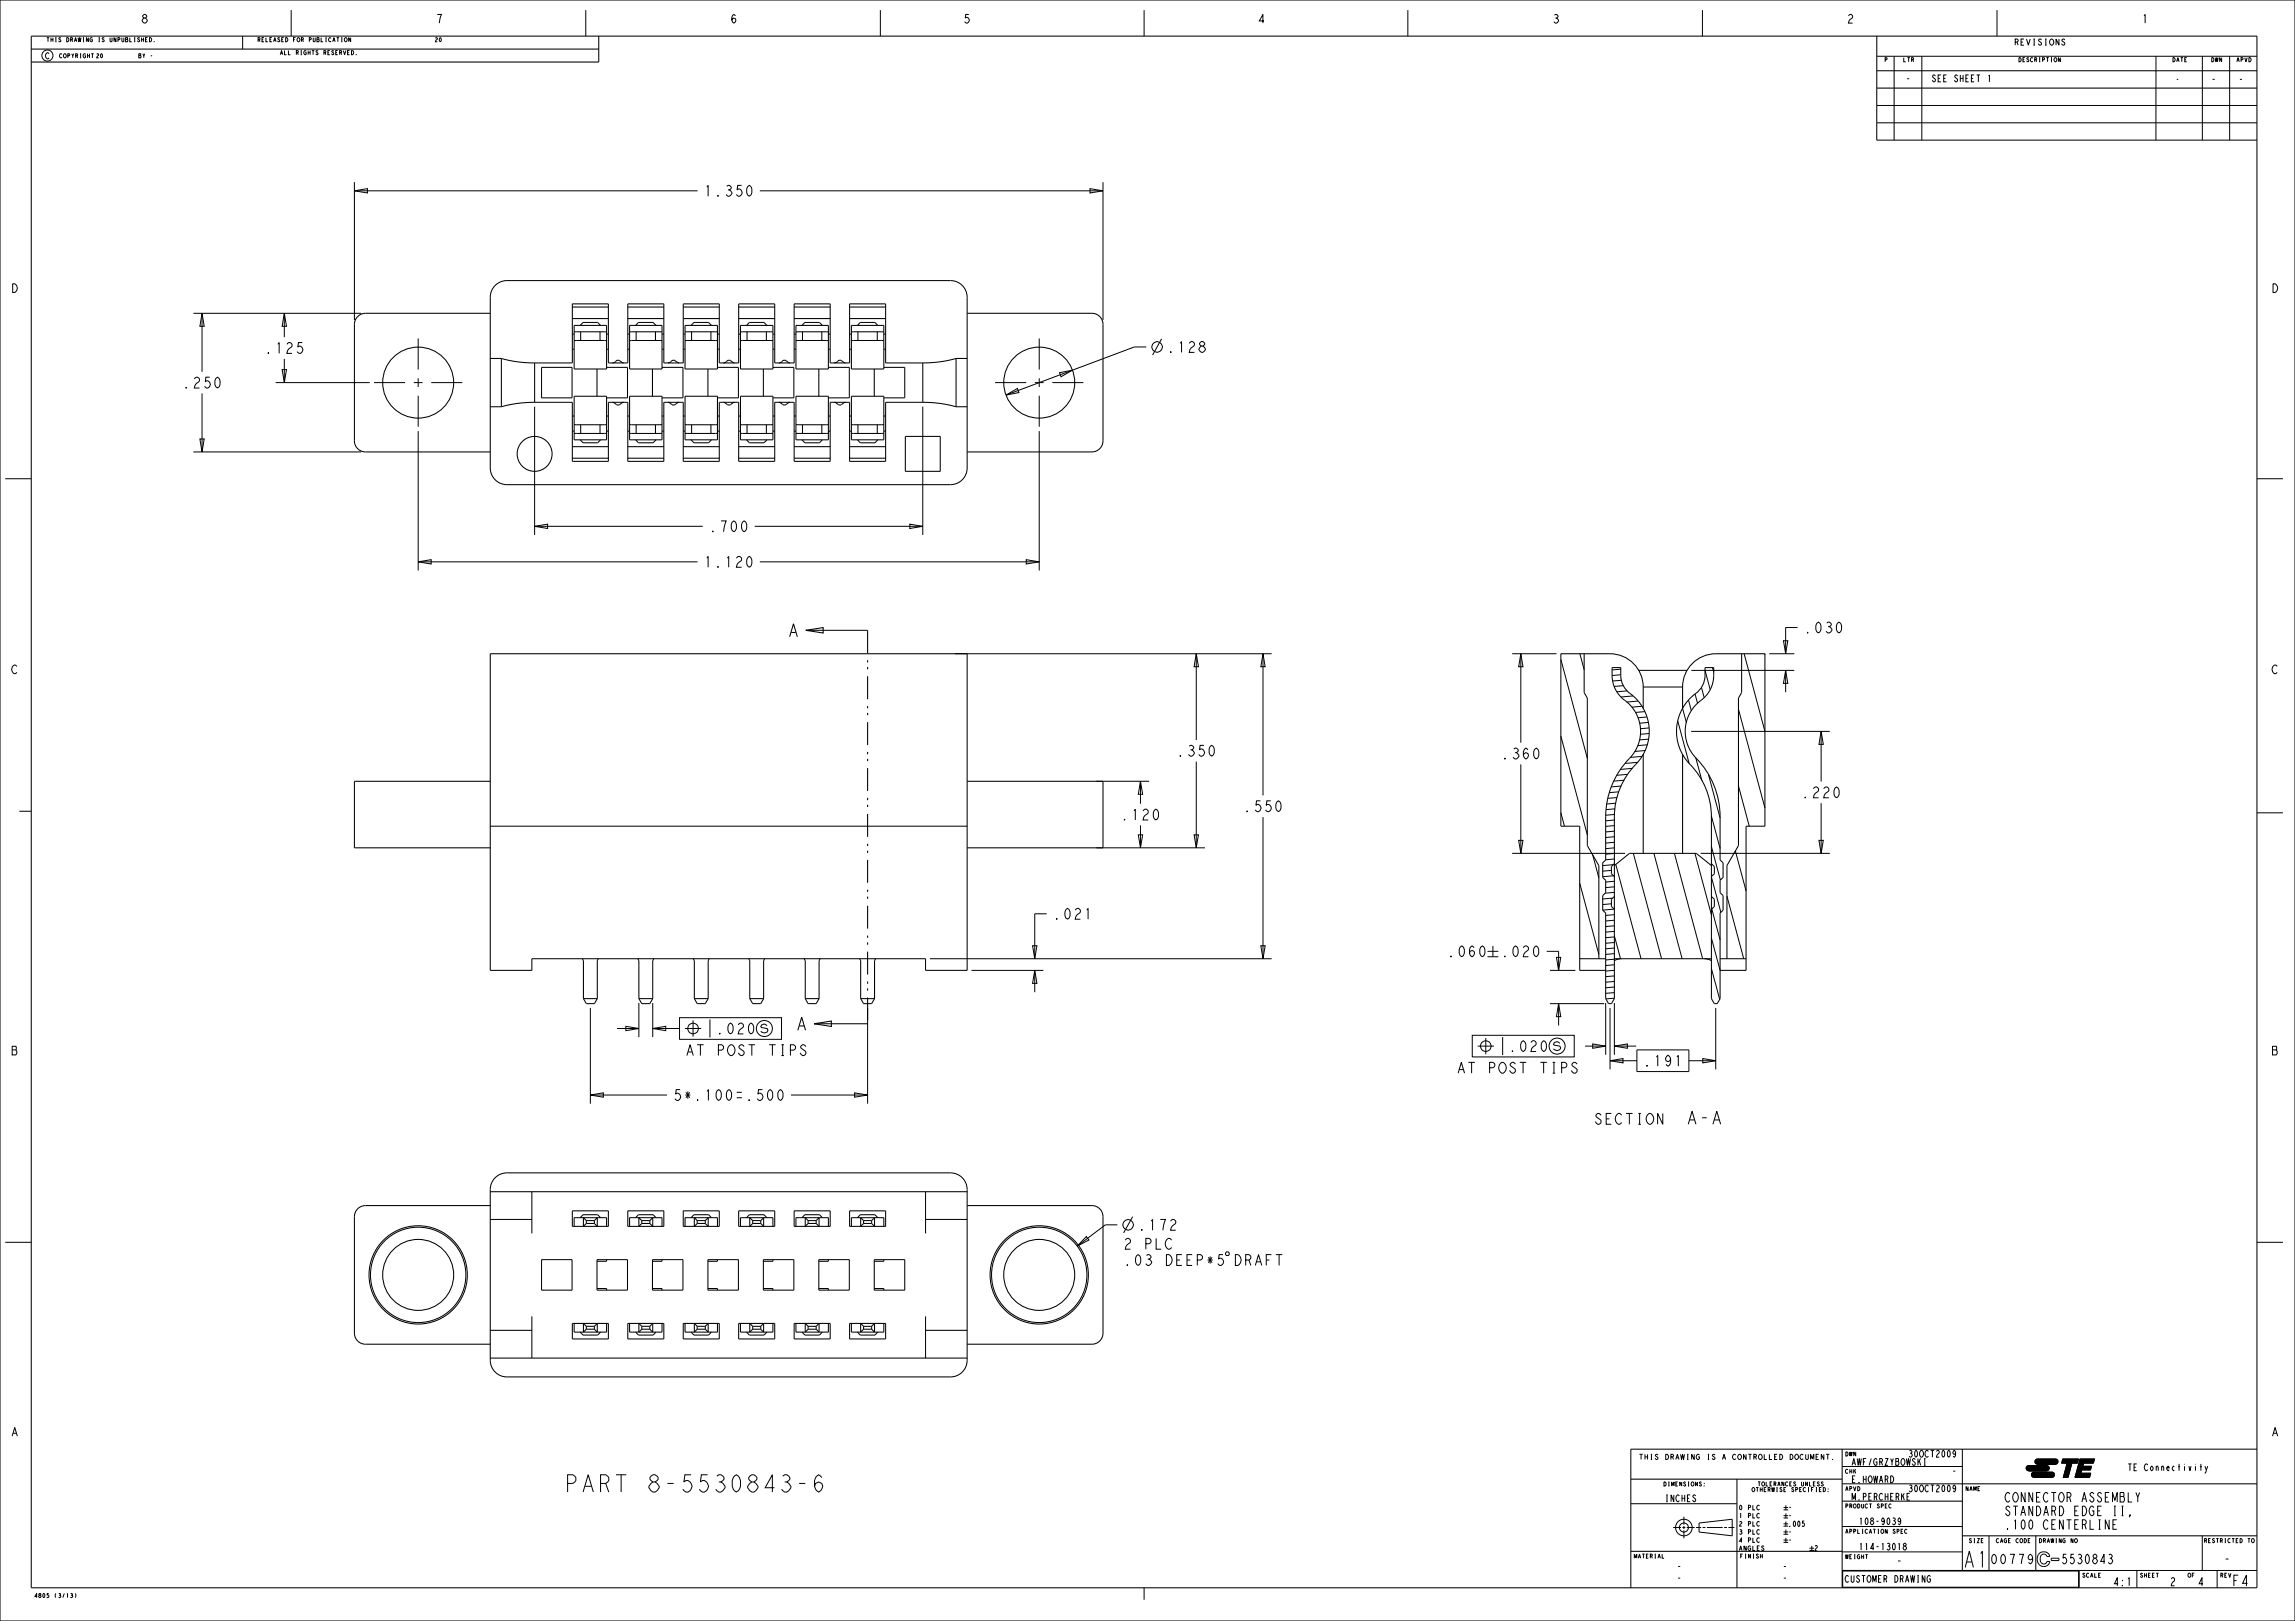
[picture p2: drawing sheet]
<svg xmlns="http://www.w3.org/2000/svg" width="841mm" height="594mm" viewBox="0 0 841 594" stroke-linecap="round" stroke-linejoin="round" font-family="sans-serif">
<defs><g id="words">
<text font-size="8.3" x="206.5" y="546.8">PART 8-5530843-6</text>
<text font-size="7.8" x="719.3" y="574.4">A1</text>
<text font-size="6.2" x="619" y="412">A-A</text>
<g font-size="5.2">
<text x="257.6" y="71.9">1.350</text>
<text x="96.6" y="129.5">.125</text>
<text x="427.3" y="129.1">.128</text>
<text x="66.5" y="142.2">.250</text>
<text x="259.5" y="194.9">.700</text>
<text x="257.6" y="207.9">1.120</text>
<text x="660.7" y="231.9">.030</text>
<text x="430.8" y="277.1">.350</text>
<text x="549.8" y="278.1">.360</text>
<text x="659.8" y="292.3">.220</text>
<text x="455.3" y="297.4">.550</text>
<text x="410.4" y="300.5">.120</text>
<text x="385.5" y="336.8">.021</text>
<text x="530" y="350.6">.060</text>
<text x="549.7" y="350.6">.020</text>
<text x="251" y="386.8">AT POST TIPS</text>
<text x="533.6" y="393.3">AT POST TIPS</text>
<text x="601.8" y="390.7">.191</text>
<text x="246.4" y="403.2">5*.100=.500</text>
<text x="586.9" y="412">SECTION</text>
<text x="416.7" y="450.8">.172</text>
<text x="411.4" y="457.8">2 PLC</text>
<text x="817.8" y="581.2">F4</text>
</g>
<g font-size="4.6">
<text x="734.4" y="550.4">CONNECTOR ASSEMBLY</text>
<text x="734.4" y="555.4">STANDARD EDGE II,</text>
<text x="734.4" y="560.4">.100 CENTERLINE</text>
<text x="729.1" y="573.1">00779</text>
<text x="755.1" y="573">5530843</text>
<text x="814.7" y="573">-</text>
</g>
<g font-size="4.1">
<text x="51.5" y="8.5">8</text>
<text x="159.5" y="8.5">7</text>
<text x="267.4" y="8.5">6</text>
<text x="352.8" y="8.5">5</text>
<text x="460.7" y="8.5">4</text>
<text x="568.7" y="8.5">3</text>
<text x="676.6" y="8.5">2</text>
<text x="784.6" y="8.5">1</text>
<text x="3.9" y="107.2">D</text>
<text x="832.2" y="107.2">D</text>
<text x="3.9" y="246.9">C</text>
<text x="832.2" y="246.9">C</text>
<text x="3.9" y="386.6">B</text>
<text x="832.2" y="386.6">B</text>
<text x="3.9" y="526.3">A</text>
<text x="832.2" y="526.3">A</text>
</g>
<g font-size="3.9">
<text x="694.8" y="573.5">-</text>
<text x="774.2" y="581.1">4:1</text>
<text x="795.1" y="581.1">2</text>
<text x="805.3" y="581.1">4</text>
</g>
<g font-size="3.3">
<text x="707.7" y="30">SEE SHEET 1</text>
<text x="698.2" y="30.1">-</text>
<text x="810.2" y="30.3">-</text>
<text x="820.2" y="30.3">-</text>
<text x="699.1" y="534">30OCT2009</text>
<text x="678.3" y="537">AWF/GRZYBOWSKI</text>
<text x="779.5" y="538.9">TE Connectivity</text>
<text x="678.3" y="543.3">E.HOWARD</text>
<text x="715.1" y="540.3">-</text>
<text x="609.9" y="550.3">INCHES</text>
<text x="678.3" y="549.7">M.PERCHERKE</text>
<text x="699.1" y="546.7">30OCT2009</text>
<text x="681" y="558.7">108-9039</text>
<text x="681" y="568">114-13018</text>
<text x="614.3" y="575.3">-</text>
<text x="653.1" y="575.3">-</text>
<text x="614.3" y="579.5">-</text>
<text x="653.1" y="579.5">-</text>
<text x="675.9" y="579.8">CUSTOMER DRAWING</text>
</g>
<g font-size="2.9">
<text x="737.9" y="16.5">REVISIONS</text>
<text x="16.4" y="21.6">C</text>
</g>
<g font-size="2.6">
<text x="797.2" y="30.1">-</text>
<text x="655.2" y="553.4">-</text>
<text x="655.2" y="556.4">-</text>
<text x="655.2" y="559.4">.005</text>
<text x="655.2" y="562.4">-</text>
<text x="655.2" y="565.3">-</text>
<text x="664.7" y="568.3">2</text>
</g>
<text font-size="2.5" x="606.9" y="534.8">THIS DRAWING IS A CONTROLLED DOCUMENT.</text>
<g font-size="2.2">
<text x="637.1" y="553.3">0 PLC</text>
<text x="637.1" y="556.3">1 PLC</text>
<text x="637.1" y="559.2">2 PLC</text>
<text x="637.1" y="562.2">3 PLC</text>
<text x="637.1" y="565.2">4 PLC</text>
<text x="637.1" y="568.2">ANGLES</text>
</g>
<g font-size="2">
<text x="16.9" y="15.3">THIS DRAWING IS UNPUBLISHED.</text>
<text x="94.2" y="15.3">RELEASED FOR PUBLICATION</text>
<text x="159.2" y="15.3">20</text>
<text x="21.6" y="21.2">COPYRIGHT</text>
<text x="35.1" y="21.2">20</text>
<text x="50.6" y="21.2">BY -</text>
<text x="102.5" y="20.1">ALL RIGHTS RESERVED.</text>
<text x="690.4" y="22.6">P</text>
<text x="697.3" y="22.6">LTR</text>
<text x="739.5" y="22.6">DESCRIPTION</text>
<text x="795.9" y="22.6">DATE</text>
<text x="810.1" y="22.6">DWN</text>
<text x="819.4" y="22.6">APVD</text>
<text x="676.1" y="533.6">DWN</text>
<text x="676.1" y="539.9">CHK</text>
<text x="609.4" y="544.6">DIMENSIONS:</text>
<text x="643.9" y="544.5">TOLERANCES UNLESS</text>
<text x="641.8" y="546.6">OTHERWISE SPECIFIED:</text>
<text x="676.1" y="546.3">APVD</text>
<text x="720.1" y="546.3">NAME</text>
<text x="676.1" y="552.6">PRODUCT SPEC</text>
<text x="676.1" y="561.9">APPLICATION SPEC</text>
<text x="721.3" y="565.3">SIZE</text>
<text x="731.3" y="565.3">CAGE CODE</text>
<text x="747" y="565.3">DRAWING NO</text>
<text x="807.5" y="565.3">RESTRICTED TO</text>
<text x="598.6" y="571">MATERIAL</text>
<text x="637.5" y="571">FINISH</text>
<text x="676.1" y="571.2">WEIGHT</text>
<text x="762.9" y="578">SCALE</text>
<text x="784.1" y="578">SHEET</text>
<text x="801.6" y="578">OF</text>
<text x="813.5" y="578">REV</text>
<text x="12.4" y="585.4">4805 (3/13)</text>
</g>
</g></defs>
<g fill="none" stroke="#000" stroke-width=".38">
<path d="M0 0h841v594h-841zM11.5 13.2h815.6v568.6h-815.6zM11.5 18h207.9M219.4 13.2v9.5h-207.9M687.7 13.2v38.2M687.7 32.3h139.4M687.7 25.9h139.4M694.1 20.6v30.8M179.7 114.8h-45.8a4.1 4.1 0 0 0-4 4.1v42.6a4.1 4.1 0 0 0 4 4.1h45.8M181.4 104.6a6.1 6.1 0 0 1 4.4-1.8h162.5a6.1 6.1 0 0 1 6.1 6.1v62.6a6.1 6.1 0 0 1-6.1 6.1h-162.5a6.1 6.1 0 0 1-6.1-6.1v-62.6a6.1 6.1 0 0 1 1.7-4.3zM209.7 116.7h13.2M209.7 112.5h13.2"/>
<path d="M210.4 119.2h11.9v16h-11.9zM212.6 119.2l1-1h5.4l1.1 1M230.1 116.7h13.2M230.1 112.5h13.2M230.7 119.2h11.9v16h-11.9zM232.9 119.2l1.1-1h5.3l1.1 1M250.4 116.7h13.2M250.4 112.5h13.2M251 119.2h11.9v16h-11.9zM253.3 119.2l1-1h5.4l1 1M270.7 116.7h13.2M270.7 112.5h13.2"/>
<path d="M271.4 119.2h11.8v16h-11.8zM273.6 119.2l1-1h5.4l1 1M291 116.7h13.2M291 112.5h13.2M291.7 119.2h11.9v16h-11.9zM293.9 119.2l1-1h5.4l1 1M311.3 116.7h13.2M311.3 112.5h13.2M312 119.2h11.9v16h-11.9zM314.2 119.2l1-1h5.4l1.1 1M354.4 114.8h45.7a4.1 4.1 0 0 1 4.1 4.1v42.6a4.1 4.1 0 0 1-4.1 4.1h-45.7M179.7 131.4h4"/>
<path d="M183.7 131.4a44.6 44.6 0 0 0 12.2 1.6M183.7 131.4v17.7M195.9 133v14.4M195.9 133h13.8v-21.6h13.2v21.6h7.2v-21.6h13.2v21.6h7.1v-21.6h13.2v21.6h7.1v-21.6h13.2v21.6h7.1v-21.6h13.2v21.6h7.1v-21.6h13.2v21.6h13.7M198.5 134.6h11.1v11.2h-11.1zM209.7 128h.7M209.7 122.4h.7M210.4 121.7h11.9M210.4 124.9h11.9M212.8 121.6v3.2M218.8 135.2v10M219.9 121.6v3.2"/>
<path d="M222.3 134.6h7.6v11.2h-7.6M222.3 128h.6M222.3 122.4h.6M224.5 133h.3a2.56 2.56 0 0 1 2.3-.8l1.4 .8M230.1 128h.6M230.1 122.4h.6M230.7 121.7h11.9M230.7 124.9h11.9M233.1 121.6v3.2M239.1 135.2v10M240.2 121.6v3.2M242.6 134.6h7.7v11.2h-7.7"/>
<path d="M242.6 128h.7M242.6 122.4h.7M244.8 133h.3a2.56 2.56 0 0 1 2.3-.8l1.4 .8M250.4 128h.6M250.4 122.4h.6M251 121.7h11.9M251 124.9h11.9M253.4 121.6v3.2M259.4 135.2v10M260.5 121.6v3.2M262.9 134.6h7.7v11.2h-7.7M262.9 128h.7"/>
<path d="M262.9 122.4h.7M265.1 133h.3a2.56 2.56 0 0 1 2.3-.8l1.5 .8M270.7 128h.7M270.7 122.4h.7M271.4 121.7h11.8M271.4 124.9h11.8M273.8 121.6v3.2M279.7 135.2v10M280.8 121.6v3.2M283.2 134.6h7.7v11.2h-7.7M283.2 128h.7M283.2 122.4h.7"/>
<path d="M285.4 133h.3a2.56 2.56 0 0 1 2.4-.8l1.4 .8M291 128h.7M291 122.4h.7M291.7 121.7h11.9M291.7 124.9h11.9M294.1 121.6v3.2M300.1 135.2v10M301.2 121.6v3.2M303.6 134.6h7.6v11.2h-7.6M303.6 128h.6M303.6 122.4h.6M305.7 133h.3a2.56 2.56 0 0 1 2.4-.8l1.4 .8"/>
<path d="M311.3 128h.7M311.3 122.4h.7M312 121.7h11.9M312 124.9h11.9M314.4 121.6v3.2M320.4 135.2v10M321.5 121.6v3.2M323.9 134.6h7.6v11.2h-7.6M323.9 128h.6M323.9 122.4h.6M338.2 133v14.4M350.3 131.4a44.6 44.6 0 0 1-12.1 1.6"/>
<path d="M350.3 131.4h4.1M350.3 131.4v17.7M179.7 149.1h4M195.9 147.4a44.6 44.6 0 0 0-12.2 1.7M195.9 147.4h13.8v21.7h13.2v-21.7h7.2v21.7h13.2v-21.7h7.1v21.7h13.2v-21.7h7.1v21.7h13.2v-21.7h7.1v21.7h13.2v-21.7h7.1v21.7h13.2v-21.7h13.7M209.7 158h.7M209.7 152.5h.7M210.4 158.8h11.9M210.4 155.5h11.9M210.4 145.2h11.9v16h-11.9zM212.8 155.6v3.2M219.9 155.6v3.2"/>
<path d="M222.3 158h.6M222.3 152.5h.6M224.5 147.4l.4 .1a1.86 1.86 0 0 0 3.2 0l.4-.1M230.1 158h.6M230.1 152.5h.6M230.7 158.8h11.9M230.7 155.5h11.9M230.7 145.2h11.9v16h-11.9zM233.1 155.6v3.2M240.2 155.6v3.2M242.6 158h.7M242.6 152.5h.7"/>
<path d="M244.8 147.4l.4 .1a1.86 1.86 0 0 0 3.2 0l.4-.1M250.4 158h.6M250.4 152.5h.6M251 158.8h11.9M251 155.5h11.9M251 145.2h11.9v16h-11.9zM253.4 155.6v3.2M260.5 155.6v3.2M262.9 158h.7M262.9 152.5h.7M265.1 147.4l.4 .1a1.86 1.86 0 0 0 3.2 0l.5-.1M270.7 158h.7"/>
<path d="M270.7 152.5h.7M271.4 158.8h11.8M271.4 155.5h11.8M271.4 145.2h11.8v16h-11.8zM273.8 155.6v3.2M280.8 155.6v3.2M283.2 158h.7M283.2 152.5h.7M285.4 147.4l.4 .1a1.86 1.86 0 0 0 3.3 0l.4-.1M291 158h.7M291 152.5h.7M291.7 158.8h11.9"/>
<path d="M291.7 155.5h11.9M291.7 145.2h11.9v16h-11.9zM294.1 155.6v3.2M301.2 155.6v3.2M303.6 158h.6M303.6 152.5h.6M305.7 147.4l.5 .1a1.86 1.86 0 0 0 3.2 0l.4-.1M311.3 158h.7M311.3 152.5h.7M312 158.8h11.9M312 155.5h11.9M312 145.2h11.9v16h-11.9z"/>
<path d="M314.4 155.6v3.2M321.5 155.6v3.2M323.9 158h.6M323.9 152.5h.6M338.2 147.4a44.6 44.6 0 0 1 12.1 1.7M350.3 149.1h4.1M209.7 167.9h13.2M209.7 163.7h13.2M212.6 161.2l1 1.1h5.4l1.1-1.1M230.1 167.9h13.2M230.1 163.7h13.2M232.9 161.2l1.1 1.1h5.3l1.1-1.1"/>
<path d="M250.4 167.9h13.2M250.4 163.7h13.2M253.3 161.2l1 1.1h5.4l1-1.1M270.7 167.9h13.2M270.7 163.7h13.2M273.6 161.2l1 1.1h5.4l1-1.1M291 167.9h13.2M291 163.7h13.2M293.9 161.2l1 1.1h5.4l1-1.1M311.3 167.9h13.2M311.3 163.7h13.2M314.2 161.2l1 1.1h5.4l1.1-1.1"/>
<path d="M179.7 239.6h174.7v116h-15.2v-4.3h-144.3v4.3h-15.2zM289.4 233.4l1.4-4.8 1.4 4.8M289.9 231.8h1.7M295.3 231l6.3-1v2zM295.3 231h22.6M580.5 239.6v14.2l1.2 2v54.1l4.2 7.3v34.1M638.2 239.6v14.2l-1.1 2v54.1l-4.3 7.3v34.1M590.7 244.6h3.2v2.9a8.6 8.6 0 0 0 4.4 7.3 17.4 17.4 0 0 1 .2 26.3 27.4 27.4 0 0 0-6.9 18.2v66.6l-1.1 1.9h-1l-1.1-1.9v-31.3l-1.1-1.1v-5.3l1.1-1.1v-4.5l-1.1-1.1v-5.3l1.1-1.1v-15.8a31 31 0 0 1 9.5-22.3 14.2 14.2 0 0 0-3.3-21 12.5 12.5 0 0 1-3.9-11.4zM600.5 245.7h17.7M602.2 251.7a12.2 12.2 0 0 0-12.2-12.1h-18v63.2h6.9v52.8h9.5M602.2 251.7v8M602.2 251.7h14.4"/>
<path d="M616.6 251.7a12.2 12.2 0 0 1 12.2-12.1h18v63.2h-7v52.8h-9.5M616.6 251.7v8M624.8 244.6h3.2a12.5 12.5 0 0 1-5.5 12.7 14.2 14.2 0 0 0 .2 21.7 30.6 30.6 0 0 1 7.6 20.3v15.8l1.1 1.1v5.3l-1.1 1.1v4.5l1.1 1.1v5.3l-1.1 1.1v31.3l-1 1.9h-1.1l-1.1-1.9v-66.6a27.9 27.9 0 0 0-8.6-20.1 17.3 17.3 0 0 1 3.6-25.7 8.1 8.1 0 0 0 2.7-6zM602.2 276.4v36.3M616.6 276.4v36.3M179.7 286.3h-49.8v24.4h49.8M354.4 286.3h49.8v24.4h-49.8M179.7 302.8h174.7M591.6 316.5l-1.1 1v2.7l1.1 1M591.6 317.2l5.5-4.5h24.5l5.5 4.5M627.1 316.5l1.1 1v2.7l-1.1 1M591.6 328.5l-1.1 1v2.7l1.1 1"/>
<path d="M627.1 328.5l1.1 1v2.7l-1.1 1M213.4 351.3l.4 .8v13.8M219.2 351.3l-.3 .8v13.8M233.8 351.3l.3 .8v13.8M239.6 351.3l-.4 .8v13.8M254.1 351.3l.3 .8v13.8M259.9 351.3l-.4 .8v13.8M274.4 351.3l.4 .8v13.8M280.2 351.3l-.4 .8v13.8M294.7 351.3l.4 .8v13.8M300.5 351.3l-.3 .8v13.8M315 351.3l.4 .8v13.8"/>
<path d="M320.8 351.3l-.3 .8v13.8M578.9 351.3h9.5M591.6 351.3h35.5M594.2 351.3l-2.6 .7M624.6 351.3l2.6 .7M630.3 351.3h9.5M213.8 365.9l1.1 1.9h2.9l1.1-1.9M213.8 365.9h5.1M234.1 365.9l1.1 1.9h2.9l1.1-1.9M234.1 365.9h5.1M254.4 365.9l1.1 1.9h3l1-1.9M254.4 365.9h5.1"/>
<path d="M274.8 365.9l1 1.9h3l1-1.9M274.8 365.9h5M292.4 377.5l1.4-4.7 1.4 4.7M292.9 375.9h1.7M295.1 365.9l1 1.9h3l1.1-1.9M295.1 365.9h5.1M298.3 375.2l6.4-1v1.9zM298.3 375.2h19.6M315.4 365.9l1.1 1.9h2.9l1.1-1.9M315.4 365.9h5.1M179.7 436.7h174.7M181.4 431.6a6.1 6.1 0 0 1 4.4-1.8h162.5a6.1 6.1 0 0 1 6.1 6.1v62.6a6.1 6.1 0 0 1-6.1 6.1h-162.5a6.1 6.1 0 0 1-6.1-6.1v-62.6a6.1 6.1 0 0 1 1.7-4.3z"/>
<path d="M194.9 436.7v15.3M339.2 436.7v15.3M179.7 441.8h-45.8a4.1 4.1 0 0 0-4 4v42.7a4.1 4.1 0 0 0 4 4.1h45.8M179.7 446.9h15.2M209.7 443.7h13.2v5.7h-13.2zM210.4 449.4v-3.2h11.9v3.2M212.6 446.2l1-1.1h5.4l1.1 1.1M214.9 447.3l-1.1-1.1v3.2l1.1-1.1M214.9 447.3v1M214.9 448.3h2.9M214.9 447.3h2.9M217.8 447.3l1.1-1.1v3.2l-1.1-1.1"/>
<path d="M217.8 447.3v1M230.1 443.7h13.2v5.7h-13.2zM230.7 449.4v-3.2h11.9v3.2M232.9 446.2l1.1-1.1h5.3l1.1 1.1M235.2 447.3l-1.1-1.1v3.2l1.1-1.1M235.2 447.3v1M235.2 448.3h2.9M235.2 447.3h2.9M238.1 447.3l1.1-1.1v3.2l-1.1-1.1M238.1 447.3v1M250.4 443.7h13.2v5.7h-13.2zM251 449.4v-3.2h11.9v3.2"/>
<path d="M253.3 446.2l1-1.1h5.4l1 1.1M255.5 447.3l-1.1-1.1v3.2l1.1-1.1M255.5 447.3v1M255.5 448.3h3M255.5 447.3h3M258.5 447.3l1-1.1v3.2l-1-1.1M258.5 447.3v1M270.7 443.7h13.2v5.7h-13.2zM271.4 449.4v-3.2h11.8v3.2M273.6 446.2l1-1.1h5.4l1 1.1M275.8 447.3l-1-1.1v3.2l1-1.1M275.8 447.3v1"/>
<path d="M275.8 448.3h3M275.8 447.3h3M278.8 447.3l1-1.1v3.2l-1-1.1M278.8 447.3v1M291 443.7h13.2v5.7h-13.2zM291.7 449.4v-3.2h11.9v3.2M293.9 446.2l1-1.1h5.4l1 1.1M296.1 447.3l-1-1.1v3.2l1-1.1M296.1 448.3h3M296.1 447.3h3M296.1 447.3v1M299.1 447.3l1.1-1.1v3.2l-1.1-1.1"/>
<path d="M299.1 447.3v1M311.3 443.7h13.2v5.7h-13.2zM312 449.4v-3.2h11.9v3.2M314.2 446.2l1-1.1h5.4l1.1 1.1M316.5 447.3l-1.1-1.1v3.2l1.1-1.1M316.5 448.3h2.9M316.5 447.3h2.9M316.5 447.3v1M319.4 447.3l1.1-1.1v3.2l-1.1-1.1M319.4 447.3v1M339.2 446.9h15.2M354.4 441.8h45.7a4.1 4.1 0 0 1 4.1 4v42.7a4.1 4.1 0 0 1-4.1 4.1h-45.7"/>
<path d="M198.5 461.6h11.1v11.2h-11.1zM218.8 461.6h11.1v11.2h-11.1zM218.8 472.2h3.5v.6M222.3 461.6v.6h-3.5M239.1 461.6h11.2v11.2h-11.2zM239.1 472.2h3.5v.6M242.6 461.6v.6h-3.5M259.4 461.6h11.2v11.2h-11.2zM259.4 472.2h3.5v.6M262.9 461.6v.6h-3.5M279.7 461.6h11.2v11.2h-11.2zM279.7 472.2h3.5v.6"/>
<path d="M283.2 461.6v.6h-3.5M300.1 461.6h11.1v11.2h-11.1zM300.1 472.2h3.5v.6M303.6 461.6v.6h-3.5M320.4 461.6h11.1v11.2h-11.1zM320.4 472.2h3.5v.6M323.9 461.6v.6h-3.5M179.7 497.7h174.7M179.7 487.5h15.2M194.9 482.4v15.3M209.7 485h13.2v5.6h-13.2zM210.4 485v3.1h11.9v-3.1"/>
<path d="M212.6 488.1l1 1.1h5.4l1.1-1.1M214.9 486l-1.1-1v3.1l1.1-1M214.9 486v1.1M214.9 487.1h2.9M214.9 486h2.9M217.8 486l1.1-1v3.1l-1.1-1M217.8 486v1.1M230.1 485h13.2v5.6h-13.2zM230.7 485v3.1h11.9v-3.1M232.9 488.1l1.1 1.1h5.3l1.1-1.1M235.2 486l-1.1-1v3.1l1.1-1M235.2 486v1.1"/>
<path d="M235.2 487.1h2.9M235.2 486h2.9M238.1 486l1.1-1v3.1l-1.1-1M238.1 486v1.1M250.4 485h13.2v5.6h-13.2zM251 485v3.1h11.9v-3.1M253.3 488.1l1 1.1h5.4l1-1.1M255.5 486l-1.1-1v3.1l1.1-1M255.5 487.1h3M255.5 486h3M255.5 486v1.1M258.5 486l1-1v3.1l-1-1"/>
<path d="M258.5 486v1.1M270.7 485h13.2v5.6h-13.2zM271.4 485v3.1h11.8v-3.1M273.6 488.1l1 1.1h5.4l1-1.1M275.8 486l-1-1v3.1l1-1M275.8 487.1h3M275.8 486h3M275.8 486v1.1M278.8 486l1-1v3.1l-1-1M278.8 486v1.1M291 485h13.2v5.6h-13.2zM291.7 485v3.1h11.9v-3.1"/>
<path d="M293.9 488.1l1 1.1h5.4l1-1.1M296.1 486l-1-1v3.1l1-1M296.1 487.1h3M296.1 486h3M296.1 486v1.1M299.1 486l1.1-1v3.1l-1.1-1M299.1 486v1.1M311.3 485h13.2v5.6h-13.2zM312 485v3.1h11.9v-3.1M314.2 488.1l1 1.1h5.4l1.1-1.1M316.5 486l-1.1-1v3.1l1.1-1M316.5 487.1h2.9"/>
<path d="M316.5 486h2.9M316.5 486v1.1M319.4 486l1.1-1v3.1l-1.1-1M319.4 486v1.1M339.2 482.4v15.3M339.2 487.5h15.2M675 531v50.8M719.1 531v44.5M827.1 531h-229.5v50.8M597.7 542h77.3M636.5 542v39.8M675 550.1h44.1"/>
<path d="M719.1 543.7h108M597.6 568.5h77.5M675 575.5h86.9v6.3M675.2 575.7h86.5v5.9h-86.5zM719.1 562.8h108"/>
<circle cx="153.2" cy="467.2" r="18"/>
<circle cx="153.2" cy="467.2" r="17.5"/>
<circle cx="380.8" cy="467.2" r="18"/>
<circle cx="380.8" cy="467.2" r="17.5"/>
</g>
<path d="M317.9 231v144.2" fill="none" stroke="#000" stroke-width=".38" stroke-dasharray="8.4 2.5 .8 1.7 .8 2.5" stroke-linecap="butt"/>
<g fill="none" stroke="#000" stroke-width=".37">
<path d="M33.4 19.7h.9M33.9 19.7v1.5M51.2 14l-.5-.2-.3 .4a.67 .67 0 0 1 .6 .4 .67 .67 0 0 1-.1 .7l-.5-.4M51.9 13.8v1.5M51.9 14.5h.7M52.6 13.8v1.5M53.3 14.5h.5M54.1 13.8h-.8v1.5h.8M54.8 13.8a.76 .76 0 0 1 .8 .7 .76 .76 0 0 1-.8 .8zM56.6 15.3h.1M88.9 13.2v4.8M106.7 3.7v9.5"/>
<path d="M123.4 13.8h.9M123.8 13.8v1.5M125.1 13.8h.3M125.1 15.3h.3M125.3 13.8v1.5M125.8 18.5l.5 1.6 .4-1.6M127.4 19.3h.4M128.1 18.5h-.7v1.6h.7M128.5 13.8v1.5l-.7-1.5v1.5M128.8 18.5a.76 .76 0 0 1 .8 .8 .76 .76 0 0 1-.8 .8zM130.6 20.1h.1M214.7 3.7v9.5"/>
<path d="M322.6 3.7v9.5M419.3 3.7v9.5M515.9 3.7v9.5M623.9 3.7v9.5M731.8 3.7v9.5M754.5 14.3v2.2l-1.1-2.2v2.2M756.6 14.7l-.4-.4-.6 .4 1 1.1-.1 .6-.5 .1-.6-.5M55.2 20.4h.5M687.7 38.7h139.3M687.7 20.6h139.4M704.3 20.6v30.8M728.8 27.9l.2-.4v2.5"/>
<path d="M755 21.1v1.5l-.7-1.5v1.5M790.1 20.6l-.1 30.8M801.3 21.1h-.7v1.5h.7M807.1 20.6l-.1 30.8M817.1 20.6l-.1 30.8M824.1 21.1a.76 .76 0 0 1 .8 .8 .76 .76 0 0 1-.8 .7zM687.7 45h139.3M687.7 51.4h139.3M1.9 175.4h9.6M827.1 175.4h9.5M578.9 239.6l1.6 5.8M639.1 239.6l7.7 28.4"/>
<path d="M646.7 239.6l.1 .3M572 241.7l9.7 36.1M593.9 247.3l-3.2 .2M593.9 245.2l-3.2 .3M594.1 249.3l-3.2 .3M594.9 251.3l-3.4 .2M596.3 253.2l-3.8 .3M598.4 255l-4.4 .4M600.2 256.9l-4.1 .4M601.7 258.8l-3.7 .3M616.6 259.6l1.4 5.2M618.8 256.6l1 3.8"/>
<path d="M621.2 254.3l.9 3.5M623.5 251.9l1 3.7M624.8 245.6l1.9 7M627.5 244.6l.5 1.7M637.1 259.9l9.7 36.2M572 269.7l9.7 36.2M600 279.4l-4.4 .3M601.7 277.2l-4.3 .3M602.8 260.8l-3.5 .3M602.9 275l-3.8 .4M603.5 262.7l-3.2 .3M603.6 272.9l-3.4 .3"/>
<path d="M604 264.7l-3.2 .3M604.1 270.8l-3.3 .3M604.3 268.8l-3.2 .3M604.3 266.7l-3.2 .3M614.8 264.2l4.2 15.5M621.4 277.7l2.3 8.4M7.1 297.3h4.4M572 297.8l1.3 5M591.7 298.4l-3.3 .3M591.8 296.4l-3.2 .3M592.1 294.3l-3.3 .3M592.6 292.2l-3.3 .3"/>
<path d="M593.2 290.2l-3.5 .3M594.1 288l-3.6 .3M595.2 285.9l-3.8 .3M596.5 283.8l-4 .3M598.2 281.6l-4.4 .3M626.1 283.9l4.2 15.9M627.1 298.9l3.2 12M637.1 288l3.9 14.8M827.1 297.8h9.5M583.6 313.3l2.3 8.4M590.5 318.9l-3.2 .3M591.2 316.8l-3.9 .4"/>
<path d="M591.6 314.8l-3.2 .3M591.6 312.7l-3.2 .3M591.6 310.7l-3.2 .3M591.6 308.7l-3.2 .2M591.6 306.6l-3.2 .3M591.6 304.6l-3.2 .3M591.6 302.5l-3.2 .3M591.6 300.5l-3.2 .3M592.1 316.8l9.3 34.5M598.5 312.7l10.4 38.6M606.1 312.7l10.3 38.6M613.6 312.7l10.3 38.6"/>
<path d="M621.1 312.7l6 22.5M627.1 310.2l3.3 12.3M635.9 311.8l3.9 14.7M578.9 323.6l7 26.2M590.5 331.2l-3.2 .3M590.9 329.1l-3.6 .3M591.3 320.9l-4 .4M591.5 333.1l-4.2 .4M591.6 339.3l-3.2 .2M591.6 337.2l-3.2 .3M591.6 335.2l-3.2 .2M591.6 327l-3.4 .3"/>
<path d="M591.6 325l-3.2 .3M591.6 322.9l-3.2 .3M627.1 321.4l3.5 12.9M627.3 333.1l3 11.3M632.8 328.4l6.2 22.9M591.6 359.6l-3.2 .3M591.6 357.6l-3.2 .3M591.6 355.6l-3.2 .2M591.6 353.5l-3.2 .3M591.6 351.5l-3.2 .3M591.6 349.4l-3.2 .3M591.6 347.4l-3.2 .3"/>
<path d="M591.6 345.4l-3.2 .2M591.6 343.3l-3.2 .3M591.6 341.3l-3.2 .3M591.6 342.9l2.2 8.4M627.1 354.9l3.1 11.3M627.1 343.7l3.2 11.9M591.6 365.8l-3.1 .2M591.6 363.7l-3.2 .3M591.6 361.7l-3.2 .3M1.9 455.2h9.6M827.1 455.2h9.5M600.8 532.9h1.2"/>
<path d="M601.4 532.9v1.9M602.8 532.9v1.9M602.8 533.9h.9M603.7 532.9v1.9M604.9 532.9h.5M604.9 534.8h.5M605.2 532.9v1.9M666.4 532.9h-.9v1.9h.9M668.3 532.9v1.9l-.9-1.9v1.9M669.2 532.9h1.2M669.8 532.9v1.9M671.6 534.7l.1 .1z"/>
<path d="M675 537.4h44.1M702.8 534.5v2.5M703.3 535.3l.5 1.7M703.8 534.5l-1 1.4M705.1 537h.5M705.3 534.5v2.5M716.6 532.3l-.5 .6-.3-.2-.2-.4 .5-.8a1.69 1.69 0 0 1 0 2.5l-.3-.4M742.8 537.3l.6-.3h6.6a.95 .95 0 0 1 .9 .9 .95 .95 0 0 1-.8 1l-6.7 .1a.95 .95 0 0 1-.8-.6 .95 .95 0 0 1 .2-1.1zM743.4 539l6.7-.1zM744.7 539.7l.7-.2h6.5a.95 .95 0 0 1 1 .8 .95 .95 0 0 1-.9 1l-6.6 .1a.95 .95 0 0 1-.9-.6 .95 .95 0 0 1 .2-1.1zM746 534.9l.6-.3h6.6a.95 .95 0 0 1 .9 .9 .95 .95 0 0 1-.8 1h-6.7a.95 .95 0 0 1-.8-.5 .95 .95 0 0 1 .2-1.1zM746.6 536.5h6.7z"/>
<path d="M750.1 538.9l-6.7 .1a.95 .95 0 0 1-.9-1 .95 .95 0 0 1 .9-1h6.6a.95 .95 0 0 1 .9 1 .95 .95 0 0 1-.9 1M753.3 536.5h-6.7a.95 .95 0 0 1-.9-.9 .95 .95 0 0 1 .9-1h6.6a.95 .95 0 0 1 .9 1 .95 .95 0 0 1-.9 .9M755.9 534.6h5.8l-.4 1.5h-2.1l-1.4 5.3h-1.7l1.4-5.3h-2zM762.2 534.6h5.3l-.4 1.5h-3.6l-3.1 5.3zM762.2 534.6h5.3l-.4 1.5h-3.6l-.3 1.2h3.2l-.3 1.3h-3.3l-.3 1.3h3.6l-.4 1.5h-5.3zM762.8 538.6l-.3 1.3h3.6l-.4 1.5h-5.3zM763.5 536.1l-.3 1.2h3.2l-.3 1.3h-3.3l-2.4 2.8zM806.1 537.5h.8M806.5 536.4v2.5M808 537.3l.5 1.4-.1 .7-.5 .4M809 537.3l-.5 1.4M597.6 551h38.9"/>
<path d="M613.1 559.7h2.9M616.5 559.7h1.1M617.1 555.8v2.9M617.1 559.2v1.1M618.1 559.7h2.9M621.4 548.2l-.4-.4-.6 .4 1 1.2-.2 .7-.5 .2-.5-.6M621.5 559.7h1.9M622.6 558.1l12.2-1.4v6.1l-12.2-1.4zM623.5 543.3l-.5-.3-.2 .4a.67 .67 0 0 1 .6 .4 .67 .67 0 0 1-.2 .8l-.5-.4M623.9 559.7h1.1M624.6 543.5h.1M624.6 544.6h.1"/>
<path d="M625.5 559.7h5.8M631.8 559.7h1M633.4 559.7h2.2M644.8 551.9l-.4-.3a.79 .79 0 0 0-.7 .9 .79 .79 0 0 0 .9 .6l.2-.1M644.8 554.8l-.4-.2a.79 .79 0 0 0-.7 .8 .79 .79 0 0 0 .9 .7l.2-.1M644.8 557.8l-.4-.3a.79 .79 0 0 0-.7 .9 .79 .79 0 0 0 .9 .7l.2-.1M653.6 552.4h1.7M653.6 558.4h1.7M653.6 555.4h1.7M653.6 553.3h1.7M653.6 559.2h1.7M653.6 556.3h1.7"/>
<path d="M654.4 551.6v1.7M654.4 554.6v1.7M654.4 557.5v1.7M661.2 557.4h-.6l-.1 .8 .2-.2a.67 .67 0 0 1 .6 .7 .67 .67 0 0 1-.6 .7l-.3-.4M664.5 543.8h.5M665.2 543h-.7v1.5h.7M665.4 545.1h.4M665.4 546.6h.4M666.7 543.3l-.5-.3-.2 .4a.67 .67 0 0 1 .6 .4 .67 .67 0 0 1-.2 .7l-.5-.3M666.7 545.8h.5M667.4 545.1h-.7v1.5h.7M668.1 543.3l-.4-.3-.3 .4a.67 .67 0 0 1 .6 .4 .67 .67 0 0 1-.1 .7l-.6-.3"/>
<path d="M668.2 545.1a.76 .76 0 0 1 .8 .7 .76 .76 0 0 1-.8 .8zM670 545.6h.1M670 546.6h.1M675 559.4h44.1M675 543.7h44.1M680.7 544.7a.76 .76 0 0 1 .9 .8 .76 .76 0 0 1-.9 .8zM690.9 551.9h.4M691.6 551.1h-.7v1.5h.7M692.8 540.8a1.26 1.26 0 0 1 1.2 1.3 1.26 1.26 0 0 1-1.2 1.2zM693 551.3l-.2-.2a.7 .7 0 0 0-.7 .8 .7 .7 0 0 0 .8 .6l.1-.1M696.5 557l-.5 .7-.4-.2v-.9l.4-.4a1.69 1.69 0 0 1 0 2.5l-.4-.4M697.3 548.1l.5 1.6"/>
<path d="M697.8 547.2l-1 1.5M698.8 548.5h.7M699.8 547.2h-1v2.5h1M716.6 545l-.5 .6-.3-.2-.2-.4 .5-.8a1.69 1.69 0 0 1 0 2.5l-.3-.4M725.5 544.7h-.7v1.6h.7M745.4 541.4l6.6-.1zM752 541.4h-6.6a.95 .95 0 0 1-1-1 .95 .95 0 0 1 1-.9h6.5a.95 .95 0 0 1 1 .9 .95 .95 0 0 1-1 1M772.9 556.9v3.5l-1.4-3.5v3.5M774.3 558.7h.9M774.6 555.4h.7M775 551.9v3.5M775.7 556.9h-1.4v3.5h1.4"/>
<path d="M776.9 546.9h1.2l.2 .3-.2 1.2 .4 .5v.9l-.4 .6h-1.2zM776.9 548.4h1.2M777.4 555.4h.7M777.4 551.9h.7M777.8 551.9v3.5M779.9 546.9v3.5h1.4M780.6 555.4l-.2-.3 .2 .3-.4 .6M782.7 546.9l.7 1.8v1.7M784.1 546.9l-.7 1.8M609.1 569.5v1.5h.7M617.1 560.8v2.9M644.8 560.8l-.4-.3a.79 .79 0 0 0-.7 .9 .79 .79 0 0 0 .9 .7l.2-.2"/>
<path d="M644.8 563.8l-.4-.3a.79 .79 0 0 0-.7 .9 .79 .79 0 0 0 .9 .7l.2-.2M645.1 570.2h.7M645.8 569.5v1.5M646.4 566.8l-.3-.3-.5 .3 .8 .8-.1 .4-.4 .2-.4-.4M653.6 564.3h1.7M653.6 561.4h1.7M653.6 565.2h1.7M653.6 562.2h1.7M654.4 560.5v1.7M654.4 563.5v1.7M663.1 567.3h1.7M663.1 568.2h1.7"/>
<path d="M663.9 566.5v1.7M675 568.7h44.1M683.5 569.7h.9M684 569.7v1.5M695.2 561.1l.6-.1v-.5l-.6-.1v1.5M696.6 561.1h.5M697.4 560.4h-.8v1.5h.8M697.6 566.8a.61 .61 0 0 1 1 .2 .61 .61 0 0 1-.5 .9 .61 .61 0 0 1-.7-.7zM697.9 566.5l-.4-.4 .4-.6 .6 .4-.4 .6M698.8 560.6l-.3-.2a.7 .7 0 0 0-.6 .8 .7 .7 0 0 0 .8 .6l.1-.1M705.4 577.3v2.5l-1-2.5v2.5M707.4 577.7l-.4-.4a1.33 1.33 0 0 0-.9 1.3 1.33 1.33 0 0 0 .9 1.2l.4-.4v-.8h-.5"/>
<path d="M726.8 563.8h-.8v1.5h.8M728.9 562.8v12.7M741.8 563.8a.76 .76 0 0 1 .8 .8 .76 .76 0 0 1-.8 .7zM743.2 564.6h.5M744 563.8h-.8v1.5h.8M744.8 570.7l-.2 .6-.6 .3-.6-.3a1.27 1.27 0 0 1 .6-1.7l.4 .3a2.21 2.21 0 0 1-.4 3.2l-.6-.6M746 562.8v12.7M747.3 569.2l.8-.4 1.2-.1 .8 .2 .7 .7 .3 .8h-1l-.5-.7-.8-.2-.8 .4-.3 .8 .1 1.5 .7 .8h1l.6-.8h1l-.2 .8-.7 .7-1.7 .3-1.5-1-.5-1.9zM754.5 571h-2.8v.9h2.8M759.7 563.8v1.5l-.8-1.5v1.5M761.9 575.5h65.2M769 577.3h.5"/>
<path d="M769.8 576.5h-.8v1.5h.8M772.8 569.8l.3-.3a.8 .8 0 0 1 .9 .9l-.5 .6a1.05 1.05 0 0 1 .7 1.2 1.05 1.05 0 0 1-1.1 .8l-.5-.5M773.1 571h.4M783.1 575.5v6.3M790.1 576.5h.9M790.6 576.5v1.5M812.5 575.5v6.3M823.7 563.8h.9M824.1 563.8v1.5M25.9 584h.6l-.2 .5a.42 .42 0 0 1 .2 .7 .42 .42 0 0 1-.7 0M26.1 584.5h.2M27.5 583.9l.3 .9-.3 .6"/>
<path d="M419.3 581.8v4.4"/>
<circle cx="126.7" cy="14.5" r=".68"/>
<circle cx="17.4" cy="20.4" r="2.03"/>
<circle cx="753.2" cy="21.8" r=".68"/>
<circle cx="617.1" cy="559.7" r="3"/>
<circle cx="617.1" cy="559.7" r="1.66"/>
<circle cx="760.8" cy="564.5" r=".68"/>
<circle cx="825.6" cy="564.5" r=".68"/>
</g>
<path d="M742.8 537.3l.6-.3h6.6a.95 .95 0 0 1 .9 .9 .95 .95 0 0 1-.8 1l-6.7 .1a.95 .95 0 0 1-.8-.6 .95 .95 0 0 1 .2-1.1zM744.7 539.7l.7-.2h6.5a.95 .95 0 0 1 1 .8 .95 .95 0 0 1-.9 1l-6.6 .1a.95 .95 0 0 1-.9-.6 .95 .95 0 0 1 .2-1.1zM746 534.9l.6-.3h6.6a.95 .95 0 0 1 .9 .9 .95 .95 0 0 1-.8 1h-6.7a.95 .95 0 0 1-.8-.5 .95 .95 0 0 1 .2-1.1zM755.9 534.6h5.8l-.4 1.5h-2.1l-1.4 5.3h-1.7l1.4-5.3h-2zM762.8 538.6l-.3 1.3h3.6l-.4 1.5h-5.3zM763.5 536.1l-.3 1.2h3.2l-.3 1.3h-3.3l-2.4 2.8zM762.2 534.6h5.3l-.4 1.5h-3.6l-3.1 5.3z" fill="#000"/>
<!-- layer: DIM_DRIVEN -->
<g fill="none" stroke="#000" stroke-width=".37">
<path d="M129.9 69.9l4.7-.8v1.6zM129.9 66.7v50.6M129.9 69.9h125.7M274.1 68.3l.5-.4 .4 .4a2.51 2.51 0 0 1-.4 3.6l-.5-.3a2.75 2.75 0 0 1 0-3.3zM278.4 69.9h125.8M399.4 69.1l4.8 .8-4.8 .8zM404.2 66.7v50.6M70.9 114.8h61.4M74 114.8l.8 4.8h-1.6zM74 114.8v21.4M104.2 114.8l.8 4.8h-1.6zM104.2 114.8v8.7"/>
<path d="M79.2 138.6l.5-.4 .5 .4a2.51 2.51 0 0 1-.5 3.6l-.5-.3a2.75 2.75 0 0 1 0-3.3zM103.4 135.4h1.6l-.8 4.8zM104.2 131.5v8.7M110.8 125.5h-1.4l-.3 1.7 .5-.4a1.33 1.33 0 0 1 1.4 1.4 1.33 1.33 0 0 1-1.4 1.3l-.7-.7M388.3 136.6l4.7-1-4.2 2.5zM420 127.1h-4.3l-47.1 17.7M425.7 124.2l-3.3 5.9M440.3 126.8l-.7-.7a.99 .99 0 0 1 1.2-.9l.7 .6v.3l-.7 .7M74 144.2v21.4M101 140.2h34.5M153.2 158v51.1M195.9 149v47"/>
<path d="M338.2 149v47M368.6 144.8l4.2-2.4 .6 1.4zM380.8 158v51.1M70.9 165.6h61.4M73.2 160.8h1.6l-.8 4.8zM195.9 192.9l4.8-.8v1.6zM195.9 192.9h61.6M272.2 191.2l.5-.3 .5 .3a2.51 2.51 0 0 1-.5 3.7l-.5-.4a2.75 2.75 0 0 1 0-3.3zM276.6 192.9h61.6M333.4 192.1l4.8 .8-4.8 .8zM153.2 205.9l4.8-.8v1.6zM153.2 205.9h102.4"/>
<path d="M274.1 204.2l.5-.3 .4 .3a2.51 2.51 0 0 1-.4 3.7l-.5-.4a2.75 2.75 0 0 1 0-3.3zM278.4 205.9h102.4M376.1 205.1l4.7 .8-4.7 .8zM349.9 239.6h116.1M438.4 239.6l.8 4.7h-1.6zM438.4 239.6v31.5M462.8 239.6l.8 4.7h-1.6zM462.8 239.6v51.9M554.1 239.6h16.3M557.3 239.6l.8 4.7h-1.6zM557.3 239.6v32.6M648.3 239.6h9.2"/>
<path d="M653.6 234.8h1.5l-.8 4.8zM658.7 230h-4.4v9.6M673.4 228.3l.5-.3 .5 .3a2.51 2.51 0 0 1-.5 3.6l-.5-.3a2.75 2.75 0 0 1 0-3.3zM619.8 245.7h37.7M654.3 245.7l.8 4.7h-1.5zM654.3 245.7v8M438.4 279.1v31.6M443.6 273.5l.4-.4 .5 .4a2.51 2.51 0 0 1-.5 3.6l-.4-.3a2.75 2.75 0 0 1 0-3.3zM562.5 274.5l.5-.4 .4 .4a2.51 2.51 0 0 1-.4 3.6l-.5-.3a2.75 2.75 0 0 1 0-3.3zM619.7 268h50.8M667.3 268l.8 4.8h-1.5zM667.3 268v18.4"/>
<path d="M401.7 286.3h19.4M417.9 286.3l.8 4.8h-1.6zM417.9 286.3v8.2M423.1 296.8l.5-.3 .5 .3a2.51 2.51 0 0 1-.5 3.7l-.5-.4a2.75 2.75 0 0 1 0-3.3zM462.8 299.4v51.9M468 293.8l.5-.3 .5 .3a2.51 2.51 0 0 1-.5 3.6l-.5-.3a2.75 2.75 0 0 1 0-3.3zM557.3 280.1v32.6M667.3 294.3v18.4M672.5 288.7l.5-.3 .5 .3a2.51 2.51 0 0 1-.5 3.6l-.5-.3a2.75 2.75 0 0 1 0-3.3zM401.7 310.7h39.8M417.1 305.9h1.6l-.8 4.8zM417.9 302.5v8.2"/>
<path d="M437.6 305.9h1.6l-.8 4.8zM554.1 312.7h41.4M556.5 307.9h1.6l-.8 4.8zM623.2 312.7h47.3M666.6 307.9h1.5l-.8 4.8zM383.5 334.9h-4.3v16.4M340.8 351.3h125.2M356 355.6h26.4M378.4 346.6h1.6l-.8 4.7zM379.2 355.6l.8 4.7h-1.6zM379.2 355.6v8M462 346.6h1.6l-.8 4.7z"/>
<path d="M542.7 347l.5-.4 .5 .4a2.51 2.51 0 0 1-.5 3.6l-.5-.3a2.75 2.75 0 0 1 0-3.3zM545.1 348.6h4M545.1 350.6h4M547.1 346.6v4M562.4 347l.5-.4 .5 .4a2.51 2.51 0 0 1-.5 3.6l-.5-.3a2.75 2.75 0 0 1 0-3.3zM566.8 348.6h4.3v7M568 355.6h9.3M570.4 350.8h1.5l-.8 4.8zM216.3 369.4v35M226.1 376.9h8M229.4 376.1l4.7 .8-4.7 .8zM234.1 367.5v12.6"/>
<path d="M239.2 376.9l4.8-.8v1.6zM239.2 376.9h9.8M239.2 367.5v12.6M249 372.9h37.4v8h-37.4zM251 376.9h6M254 373.9v6M260.2 373.6v6.6M263.7 378.5l.2 .4h-.2zM267.2 375.2l.5-.3 .5 .3a2.51 2.51 0 0 1-.5 3.7l-.5-.4a2.75 2.75 0 0 1 0-3.3zM270.5 375.6l.7-.7h.5l.7 .7a1.53 1.53 0 0 1-1.2 1.6l-.7 1.7h1.9M274.8 375.2l.4-.3 .5 .3a2.51 2.51 0 0 1-.5 3.7l-.4-.4a2.75 2.75 0 0 1 0-3.3zM281.1 375.9l-1-.7-1 .4-.3 .6 .3 .4 2 .3 .3 .6-.3 .7-1 .3-1.3-.6"/>
<path d="M317.9 369.4v35M539.5 379.4h37.4v7.9h-37.4zM568 367.8h19.9M571.1 367.8l.8 4.7h-1.5zM571.1 367.8v8M588.4 367.5v19M590 369.4v22.5M591.6 367.5v19M628.7 369.4v22.5M281.7 399.6l.5-.3 .5 .3a2.51 2.51 0 0 1-.5 3.6l-.5-.3a2.75 2.75 0 0 1 0-3.3zM285.5 399.6l.5-.3 .5 .3a2.51 2.51 0 0 1-.5 3.6l-.5-.3a2.75 2.75 0 0 1 0-3.3zM289.6 384.8h1.2l.5-.3 .2-.3-.2-1-.5-.4h-1.2v4"/>
<path d="M295.3 383.5l-.7-.7a.99 .99 0 0 0-1.2 1l.7 .7a1.34 1.34 0 0 1 1 2l-1 .3-.9-1M541.5 383.3h5.9M544.5 380.4v5.9M550.7 380v6.6M554.2 385l.2 .3h-.2zM557.7 381.7l.5-.3 .5 .3a2.51 2.51 0 0 1-.5 3.6l-.5-.3a2.75 2.75 0 0 1 0-3.3zM561 382l.7-.6h.5l.7 .6a1.53 1.53 0 0 1-1.2 1.7l-.7 1.6h1.9M565.3 381.7l.4-.3 .5 .3a2.51 2.51 0 0 1-.5 3.6l-.4-.3a2.75 2.75 0 0 1 0-3.3zM571.6 382.3l-1-.6-1 .3-.3 .7 .3 .3 2 .3 .3 .7-.3 .7-1 .3-1.3-.7M572.3 391.3h1.1l.5-.4 .2-.3-.2-1-.5-.3h-1.1v4M577.9 390l-.7-.7a.99 .99 0 0 0-1.2 1l.7 .6a1.34 1.34 0 0 1 1 2l-1 .4-.9-1M580.8 383.3h7.6"/>
<path d="M583.6 382.5l4.8 .8-4.8 .8zM590 388.7l4.8-.8v1.6zM590 388.7h9.8M591.6 383.3l4.7-.8v1.6zM591.6 383.3h8M599.8 384.7h19.1v8h-19.1zM618.9 388.7h9.8M624 387.9l4.7 .8-4.7 .8zM216.3 401.3l4.8-.8v1.6zM216.3 401.3h28.1M289.9 401.3h28M313.2 400.5l4.7 .8-4.7 .8z"/>
<path d="M398.1 453.1l.9 1.3-4.2 2.2zM409.4 448.8h-4.3l-10.3 7.8M415.1 445.9l-3.4 5.9M427.4 459.7a1.99 1.99 0 0 1 2.2 2 1.99 1.99 0 0 1-2.2 2zM429 447.5l.7-.7h.4l.7 .7a1.53 1.53 0 0 1-1.1 1.7l-.7 1.6h1.8M429.3 454.5l-.7-.7a2.02 2.02 0 0 0-1.6 2 2.02 2.02 0 0 0 1.6 2l.7-.7M433.1 459.7h-1.9v4h1.9M436.9 459.7h-1.9v4h1.9M448.2 459.7h-1.4l-.3 1.7 .5-.3a1.33 1.33 0 0 1 1.4 1.3 1.33 1.33 0 0 1-1.4 1.3l-.7-.6M449.4 458.8h.7l.3 .3v.6l-.3 .4h-.7l-.3-.4v-.6zM452.7 459.7a1.99 1.99 0 0 1 2.1 2 1.99 1.99 0 0 1-2.1 2zM465.9 459.7h-1.9v4"/>
<path d="M467.6 459.7h2.3M468.7 459.7v4M413.1 463.4l.2 .3h-.2zM416.6 460.1l.5-.4 .4 .4a2.51 2.51 0 0 1-.4 3.6l-.5-.3a2.75 2.75 0 0 1 0-3.3zM420.1 460.1l.5-.4a.99 .99 0 0 1 1.2 1l-.7 .7a1.1 1.1 0 0 1 .6 1.7 1.1 1.1 0 0 1-1.8 0M420.6 461.4h.5M431.2 461.7h1.2M435 461.7h1.2M438.7 461.7h1.2l.5-.3 .2-.3-.2-1-.5-.4h-1.2v4M442.5 461.7h1.9M442.8 460.7l1.4 2M443.5 460.4v2.7"/>
<path d="M444.2 460.7l-1.4 2M456.5 461.7h1.2l.4-.3 .3-.3-.3-1-.4-.4h-1.2v4M457.7 461.7l.7 2M460 463.7l1.2-4 1.2 4M460.5 462.4h1.4M464 461.7h1.2"/>
<circle cx="424" cy="127.1" r="1.95"/>
<circle cx="440.5" cy="128" r="1.1"/>
<circle cx="254" cy="376.9" r="1.97"/>
<circle cx="280.1" cy="376.9" r="2.96"/>
<circle cx="544.5" cy="383.3" r="1.97"/>
<circle cx="570.6" cy="383.3" r="2.96"/>
<circle cx="413.4" cy="448.8" r="1.95"/>
</g>
<!-- layer: DRAFT_ENTITY -->
<path d="M807 562.8v12.7" fill="none" stroke="#000" stroke-width=".37"/>
<!-- layer: DTM_AXIS -->
<path d="M153.2 124v11.4M153.2 138.6v3.2M380.8 124v11.4M380.8 138.6v3.2M137.1 140.2h11.3M151.6 140.2h3.2M153.2 145v11.4M158 140.2h11.4M364.6 140.2h11.4M379.2 140.2h3.2M380.8 145v11.4M385.6 140.2h11.4" fill="none" stroke="#000" stroke-width=".37"/>
<g fill="none" stroke="#000" stroke-width=".38">
<path d="M331.8 159.9h12.8v12.8h-12.8z"/>
<circle cx="153.2" cy="140.2" r="13"/>
<circle cx="380.8" cy="140.2" r="13"/>
<circle cx="195.9" cy="166.3" r="6.4"/>
<circle cx="153.2" cy="467.2" r="13"/>
<circle cx="380.8" cy="467.2" r="13"/>
</g>
<!-- layer: NOTE -->
<path d="M586.7 408.7l-.7-.7a.99 .99 0 0 0-1.2 1l.7 .7a1.34 1.34 0 0 1 1 2l-1 .3-.9-1M286.8 540.9l.8-.5a1.58 1.58 0 0 1 1.8 1.6l-1.1 1.1a2.83 2.83 0 0 1 1.5 2.1 2.4 2.4 0 0 1-2.2 1.6l-1.2-1.1M287.6 543.1h.7M292.8 543.6h2.3M301.1 541.5l-1.1-1.1-.8 .5a4 4 0 0 0 .8 5.9 2.31 2.31 0 0 0 1.1-3.2l-1.1-.5-1.1 .5-.4 1" fill="none" stroke="#000" stroke-width=".37"/>
<use href="#words"/>
</svg>
